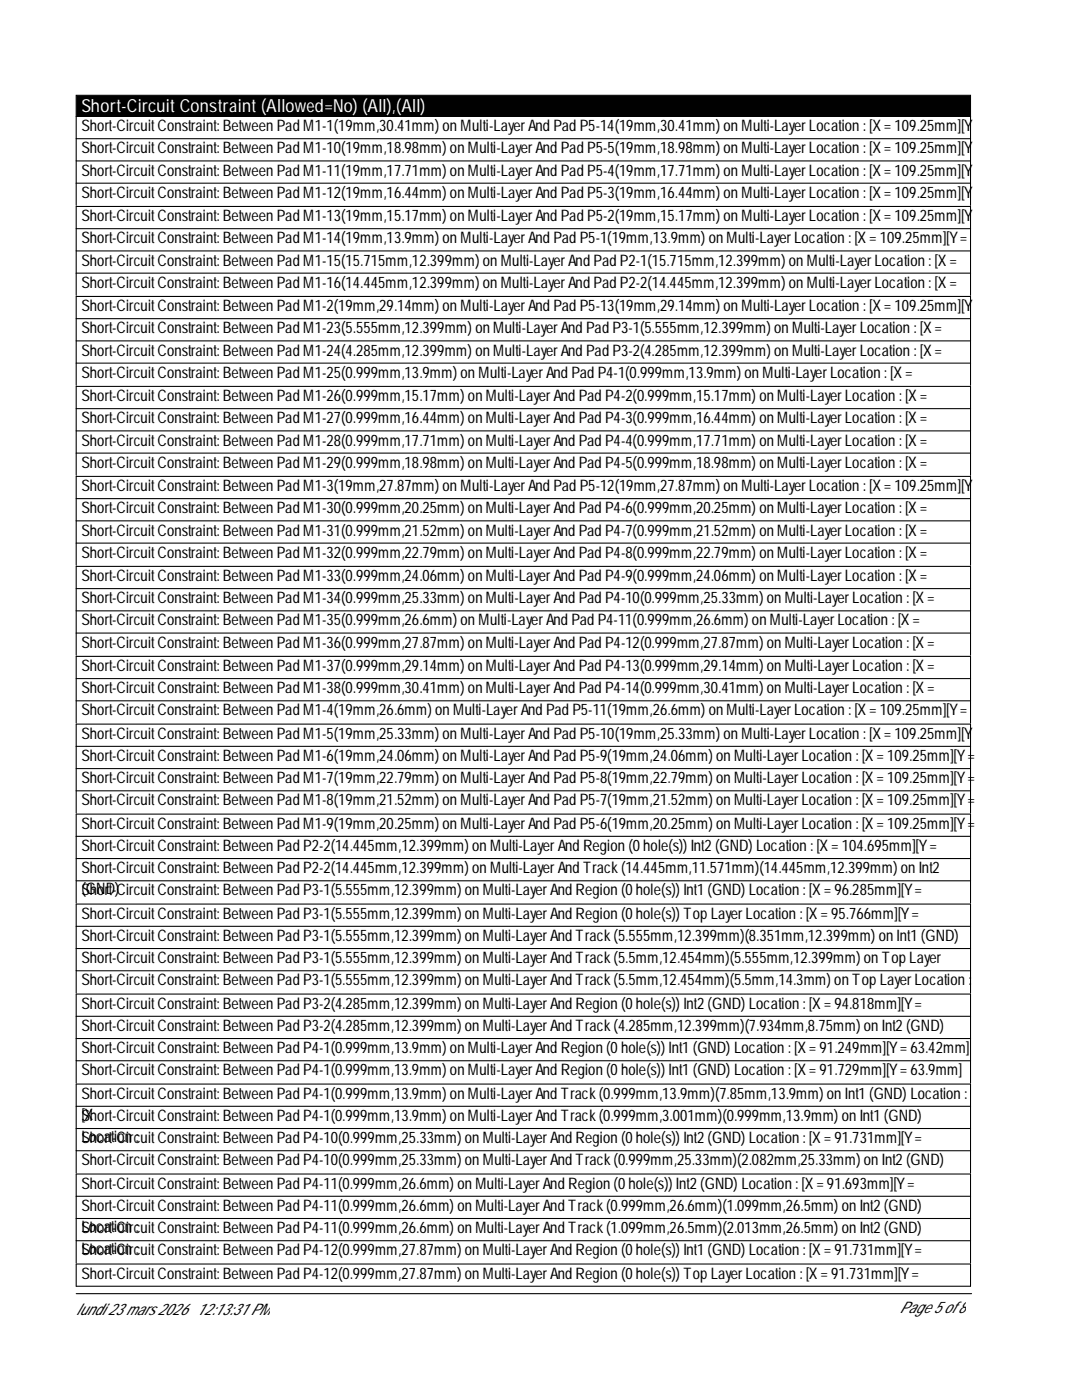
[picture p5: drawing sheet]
<svg xmlns="http://www.w3.org/2000/svg" width="216mm" height="279mm" viewBox="0 0 216 279" stroke-linecap="round" stroke-linejoin="round" font-family="sans-serif">
<defs><g id="words">
<text font-size="3.6" fill="#fff" x="16.3" y="22.4">Short-CircuitConstraint(Allowed=No) (All),(All)</text>
<g font-size="3.2">
<text x="16.3" y="26.2">Short-CircuitConstraint: BetweenPadM1-1(19mm,30.41mm) onMulti-LayerAndPadP5-14(19mm,30.41mm) onMulti-LayerLocation: [X =109.25mm][Y</text>
<text x="16.3" y="30.6">Short-CircuitConstraint: BetweenPadM1-10(19mm,18.98mm) onMulti-LayerAndPadP5-5(19mm,18.98mm) onMulti-LayerLocation: [X =109.25mm][Y</text>
<text x="16.3" y="35">Short-CircuitConstraint: BetweenPadM1-11(19mm,17.71mm) onMulti-LayerAndPadP5-4(19mm,17.71mm) onMulti-LayerLocation: [X =109.25mm][Y</text>
<text x="16.3" y="39.5">Short-CircuitConstraint: BetweenPadM1-12(19mm,16.44mm) onMulti-LayerAndPadP5-3(19mm,16.44mm) onMulti-LayerLocation: [X =109.25mm][Y</text>
<text x="16.3" y="44.1">Short-CircuitConstraint: BetweenPadM1-13(19mm,15.17mm) onMulti-LayerAndPadP5-2(19mm,15.17mm) onMulti-LayerLocation: [X =109.25mm][Y</text>
<text x="16.3" y="48.6">Short-CircuitConstraint: BetweenPadM1-14(19mm,13.9mm) onMulti-LayerAndPadP5-1(19mm,13.9mm) onMulti-LayerLocation: [X =109.25mm][Y=</text>
<text x="16.3" y="53">Short-CircuitConstraint: BetweenPadM1-15(15.715mm,12.399mm) onMulti-LayerAndPadP2-1(15.715mm,12.399mm) onMulti-LayerLocation: [X =</text>
<text x="16.3" y="57.4">Short-CircuitConstraint: BetweenPadM1-16(14.445mm,12.399mm) onMulti-LayerAndPadP2-2(14.445mm,12.399mm) onMulti-LayerLocation: [X =</text>
<text x="16.3" y="62.1">Short-CircuitConstraint: BetweenPadM1-2(19mm,29.14mm) onMulti-LayerAndPadP5-13(19mm,29.14mm) onMulti-LayerLocation: [X =109.25mm][Y</text>
<text x="16.3" y="66.5">Short-CircuitConstraint: BetweenPadM1-23(5.555mm,12.399mm) onMulti-LayerAndPadP3-1(5.555mm,12.399mm) onMulti-LayerLocation: [X =</text>
<text x="16.3" y="71">Short-CircuitConstraint: BetweenPadM1-24(4.285mm,12.399mm) onMulti-LayerAndPadP3-2(4.285mm,12.399mm) onMulti-LayerLocation: [X =</text>
<text x="16.3" y="75.4">Short-CircuitConstraint: BetweenPadM1-25(0.999mm,13.9mm) onMulti-LayerAndPadP4-1(0.999mm,13.9mm) onMulti-LayerLocation: [X =</text>
<text x="16.3" y="80">Short-CircuitConstraint: BetweenPadM1-26(0.999mm,15.17mm) onMulti-LayerAndPadP4-2(0.999mm,15.17mm) onMulti-LayerLocation: [X =</text>
<text x="16.3" y="84.5">Short-CircuitConstraint: BetweenPadM1-27(0.999mm,16.44mm) onMulti-LayerAndPadP4-3(0.999mm,16.44mm) onMulti-LayerLocation: [X =</text>
<text x="16.3" y="88.9">Short-CircuitConstraint: BetweenPadM1-28(0.999mm,17.71mm) onMulti-LayerAndPadP4-4(0.999mm,17.71mm) onMulti-LayerLocation: [X =</text>
<text x="16.3" y="93.4">Short-CircuitConstraint: BetweenPadM1-29(0.999mm,18.98mm) onMulti-LayerAndPadP4-5(0.999mm,18.98mm) onMulti-LayerLocation: [X =</text>
<text x="16.3" y="98">Short-CircuitConstraint: BetweenPadM1-3(19mm,27.87mm) onMulti-LayerAndPadP5-12(19mm,27.87mm) onMulti-LayerLocation: [X =109.25mm][Y</text>
<text x="16.3" y="102.4">Short-CircuitConstraint: BetweenPadM1-30(0.999mm,20.25mm) onMulti-LayerAndPadP4-6(0.999mm,20.25mm) onMulti-LayerLocation: [X =</text>
<text x="16.3" y="106.9">Short-CircuitConstraint: BetweenPadM1-31(0.999mm,21.52mm) onMulti-LayerAndPadP4-7(0.999mm,21.52mm) onMulti-LayerLocation: [X =</text>
<text x="16.3" y="111.3">Short-CircuitConstraint: BetweenPadM1-32(0.999mm,22.79mm) onMulti-LayerAndPadP4-8(0.999mm,22.79mm) onMulti-LayerLocation: [X =</text>
<text x="16.3" y="116">Short-CircuitConstraint: BetweenPadM1-33(0.999mm,24.06mm) onMulti-LayerAndPadP4-9(0.999mm,24.06mm) onMulti-LayerLocation: [X =</text>
<text x="16.3" y="120.4">Short-CircuitConstraint: BetweenPadM1-34(0.999mm,25.33mm) onMulti-LayerAndPadP4-10(0.999mm,25.33mm) onMulti-LayerLocation: [X =</text>
<text x="16.3" y="124.8">Short-CircuitConstraint: BetweenPadM1-35(0.999mm,26.6mm) onMulti-LayerAndPadP4-11(0.999mm,26.6mm) onMulti-LayerLocation: [X =</text>
<text x="16.3" y="129.3">Short-CircuitConstraint: BetweenPadM1-36(0.999mm,27.87mm) onMulti-LayerAndPadP4-12(0.999mm,27.87mm) onMulti-LayerLocation: [X =</text>
<text x="16.3" y="133.9">Short-CircuitConstraint: BetweenPadM1-37(0.999mm,29.14mm) onMulti-LayerAndPadP4-13(0.999mm,29.14mm) onMulti-LayerLocation: [X =</text>
<text x="16.3" y="138.4">Short-CircuitConstraint: BetweenPadM1-38(0.999mm,30.41mm) onMulti-LayerAndPadP4-14(0.999mm,30.41mm) onMulti-LayerLocation: [X =</text>
<text x="16.3" y="142.8">Short-CircuitConstraint: BetweenPadM1-4(19mm,26.6mm) onMulti-LayerAndPadP5-11(19mm,26.6mm) onMulti-LayerLocation: [X =109.25mm][Y=</text>
<text x="16.3" y="147.4">Short-CircuitConstraint: BetweenPadM1-5(19mm,25.33mm) onMulti-LayerAndPadP5-10(19mm,25.33mm) onMulti-LayerLocation: [X =109.25mm][Y</text>
<text x="16.3" y="151.9">Short-CircuitConstraint: BetweenPadM1-6(19mm,24.06mm) onMulti-LayerAndPadP5-9(19mm,24.06mm) onMulti-LayerLocation: [X =109.25mm][Y=</text>
<text x="16.3" y="156.3">Short-CircuitConstraint: BetweenPadM1-7(19mm,22.79mm) onMulti-LayerAndPadP5-8(19mm,22.79mm) onMulti-LayerLocation: [X =109.25mm][Y=</text>
<text x="16.3" y="160.7">Short-CircuitConstraint: BetweenPadM1-8(19mm,21.52mm) onMulti-LayerAndPadP5-7(19mm,21.52mm) onMulti-LayerLocation: [X =109.25mm][Y=</text>
<text x="16.3" y="165.4">Short-CircuitConstraint: BetweenPadM1-9(19mm,20.25mm) onMulti-LayerAndPadP5-6(19mm,20.25mm) onMulti-LayerLocation: [X =109.25mm][Y=</text>
<text x="16.3" y="169.8">Short-CircuitConstraint: BetweenPadP2-2(14.445mm,12.399mm) onMulti-LayerAndRegion(0hole(s)) Int2(GND) Location: [X =104.695mm][Y=</text>
<text x="16.3" y="174.3">Short-CircuitConstraint: BetweenPadP2-2(14.445mm,12.399mm) onMulti-LayerAndTrack (14.445mm,11.571mm)(14.445mm,12.399mm) onInt2</text>
<text x="16.3" y="178.5">(GND)</text>
<text x="16.3" y="178.7">Short-CircuitConstraint: BetweenPadP3-1(5.555mm,12.399mm) onMulti-LayerAndRegion(0hole(s)) Int1 (GND) Location: [X =96.285mm][Y=</text>
<text x="16.3" y="183.4">Short-CircuitConstraint: BetweenPadP3-1(5.555mm,12.399mm) onMulti-LayerAndRegion(0hole(s)) TopLayerLocation: [X =95.766mm][Y=</text>
<text x="16.3" y="187.8">Short-CircuitConstraint: BetweenPadP3-1(5.555mm,12.399mm) onMulti-LayerAndTrack (5.555mm,12.399mm)(8.351mm,12.399mm) onInt1 (GND)</text>
<text x="16.3" y="192.2">Short-CircuitConstraint: BetweenPadP3-1(5.555mm,12.399mm) onMulti-LayerAndTrack (5.5mm,12.454mm)(5.555mm,12.399mm) onTopLayer</text>
<text x="16.3" y="196.7">Short-CircuitConstraint: BetweenPadP3-1(5.555mm,12.399mm) onMulti-LayerAndTrack (5.5mm,12.454mm)(5.5mm,14.3mm) onTopLayerLocation:</text>
<text x="16.3" y="201.3">Short-CircuitConstraint: BetweenPadP3-2(4.285mm,12.399mm) onMulti-LayerAndRegion(0hole(s)) Int2(GND) Location: [X =94.818mm][Y=</text>
<text x="16.3" y="205.7">Short-CircuitConstraint: BetweenPadP3-2(4.285mm,12.399mm) onMulti-LayerAndTrack (4.285mm,12.399mm)(7.934mm,8.75mm) onInt2(GND)</text>
<text x="16.3" y="210.2">Short-CircuitConstraint: BetweenPadP4-1(0.999mm,13.9mm) onMulti-LayerAndRegion(0hole(s)) Int1 (GND) Location: [X =91.249mm][Y=63.42mm]</text>
<text x="16.3" y="214.6">Short-CircuitConstraint: BetweenPadP4-1(0.999mm,13.9mm) onMulti-LayerAndRegion(0hole(s)) Int1 (GND) Location: [X =91.729mm][Y=63.9mm]</text>
<text x="16.3" y="219.3">Short-CircuitConstraint: BetweenPadP4-1(0.999mm,13.9mm) onMulti-LayerAndTrack (0.999mm,13.9mm)(7.85mm,13.9mm) onInt1 (GND) Location:</text>
<text x="16.3" y="223.5">[X</text>
<text x="16.3" y="223.7">Short-CircuitConstraint: BetweenPadP4-1(0.999mm,13.9mm) onMulti-LayerAndTrack (0.999mm,3.001mm)(0.999mm,13.9mm) onInt1 (GND)</text>
<text x="16.3" y="227.9">Location:</text>
<text x="16.3" y="228.1">Short-CircuitConstraint: BetweenPadP4-10(0.999mm,25.33mm) onMulti-LayerAndRegion(0hole(s)) Int2(GND) Location: [X =91.731mm][Y=</text>
<text x="16.3" y="232.6">Short-CircuitConstraint: BetweenPadP4-10(0.999mm,25.33mm) onMulti-LayerAndTrack (0.999mm,25.33mm)(2.082mm,25.33mm) onInt2(GND)</text>
<text x="16.3" y="237.2">Short-CircuitConstraint: BetweenPadP4-11(0.999mm,26.6mm) onMulti-LayerAndRegion(0hole(s)) Int2(GND) Location: [X =91.693mm][Y=</text>
<text x="16.3" y="241.7">Short-CircuitConstraint: BetweenPadP4-11(0.999mm,26.6mm) onMulti-LayerAndTrack (0.999mm,26.6mm)(1.099mm,26.5mm) onInt2(GND)</text>
<text x="16.3" y="245.9">Location:</text>
<text x="16.3" y="246.1">Short-CircuitConstraint: BetweenPadP4-11(0.999mm,26.6mm) onMulti-LayerAndTrack (1.099mm,26.5mm)(2.013mm,26.5mm) onInt2(GND)</text>
<text x="16.3" y="250.3">Location:</text>
<text x="16.3" y="250.5">Short-CircuitConstraint: BetweenPadP4-12(0.999mm,27.87mm) onMulti-LayerAndRegion(0hole(s)) Int1 (GND) Location: [X =91.731mm][Y=</text>
<text x="16.3" y="255.2">Short-CircuitConstraint: BetweenPadP4-12(0.999mm,27.87mm) onMulti-LayerAndRegion(0hole(s)) TopLayerLocation: [X =91.731mm][Y=</text>
<text x="15.2" y="262.3">lundi 23mars2026</text>
<text x="39.2" y="262.3">12:13:31 PM</text>
<text x="179.5" y="262.1">Page5 of8</text>
</g>
</g></defs>
<path d="M15.2 19h178.5v4.2h-178.5z" fill="#000" stroke="#000" stroke-width=".21"/>
<g fill="none" stroke="#000" stroke-width=".21">
<path d="M15.2 27.7h178.5M15.2 23.2v17.8M15.2 32.1h178.5M15.2 36.6h178.5M193.7 23.2v17.8M15.2 58.9v-17.7h178.5v17.7M15.2 45.6h178.5M15.2 50.1h178.5M15.2 54.5h178.5M15.2 76.9v-17.7h178.5v17.7M15.2 63.6h178.5M15.2 68h178.5"/>
<path d="M15.2 72.5h178.5M15.2 94.9v-17.8h178.5v17.8M15.2 81.6h178.5M15.2 86h178.5M15.2 90.4h178.5M15.2 99.5h178.5M15.2 112.8v-17.7h178.5v17.7M15.2 104h178.5M15.2 108.4h178.5M15.2 117.5h178.5M15.2 130.8v-17.8h178.5v17.8M15.2 121.9h178.5"/>
<path d="M15.2 126.3h178.5M15.2 135.4h178.5M15.2 139.9h178.5M15.2 144.3v-13.3h178.5v13.3M15.2 149h178.5M15.2 153.4h178.5M15.2 157.8h178.5M15.2 162.3v-17.8h178.5v17.8M15.2 166.9h178.5M15.2 171.3h178.5M15.2 175.8h178.5M15.2 180.2v-17.7h178.5v17.7"/>
<path d="M15.2 198.2v-17.8h178.5v17.8M15.2 184.9h178.5M15.2 189.3h178.5M15.2 193.7h178.5M15.2 216.1v-17.7h178.5v17.7M15.2 202.8h178.5M15.2 207.3h178.5M15.2 211.7h178.5M15.2 234.1v-17.8h178.5v17.8M15.2 220.8h178.5M15.2 225.2h178.5M15.2 229.7h178.5"/>
<path d="M15.2 238.7h178.5M15.2 252.1v-17.8h178.5v17.8M15.2 252.3h178.5v4.4h-178.5zM15.2 243.2h178.5M15.2 247.6h178.5M15.2 258.2h178.7"/>
</g>
<use href="#words"/>
</svg>
